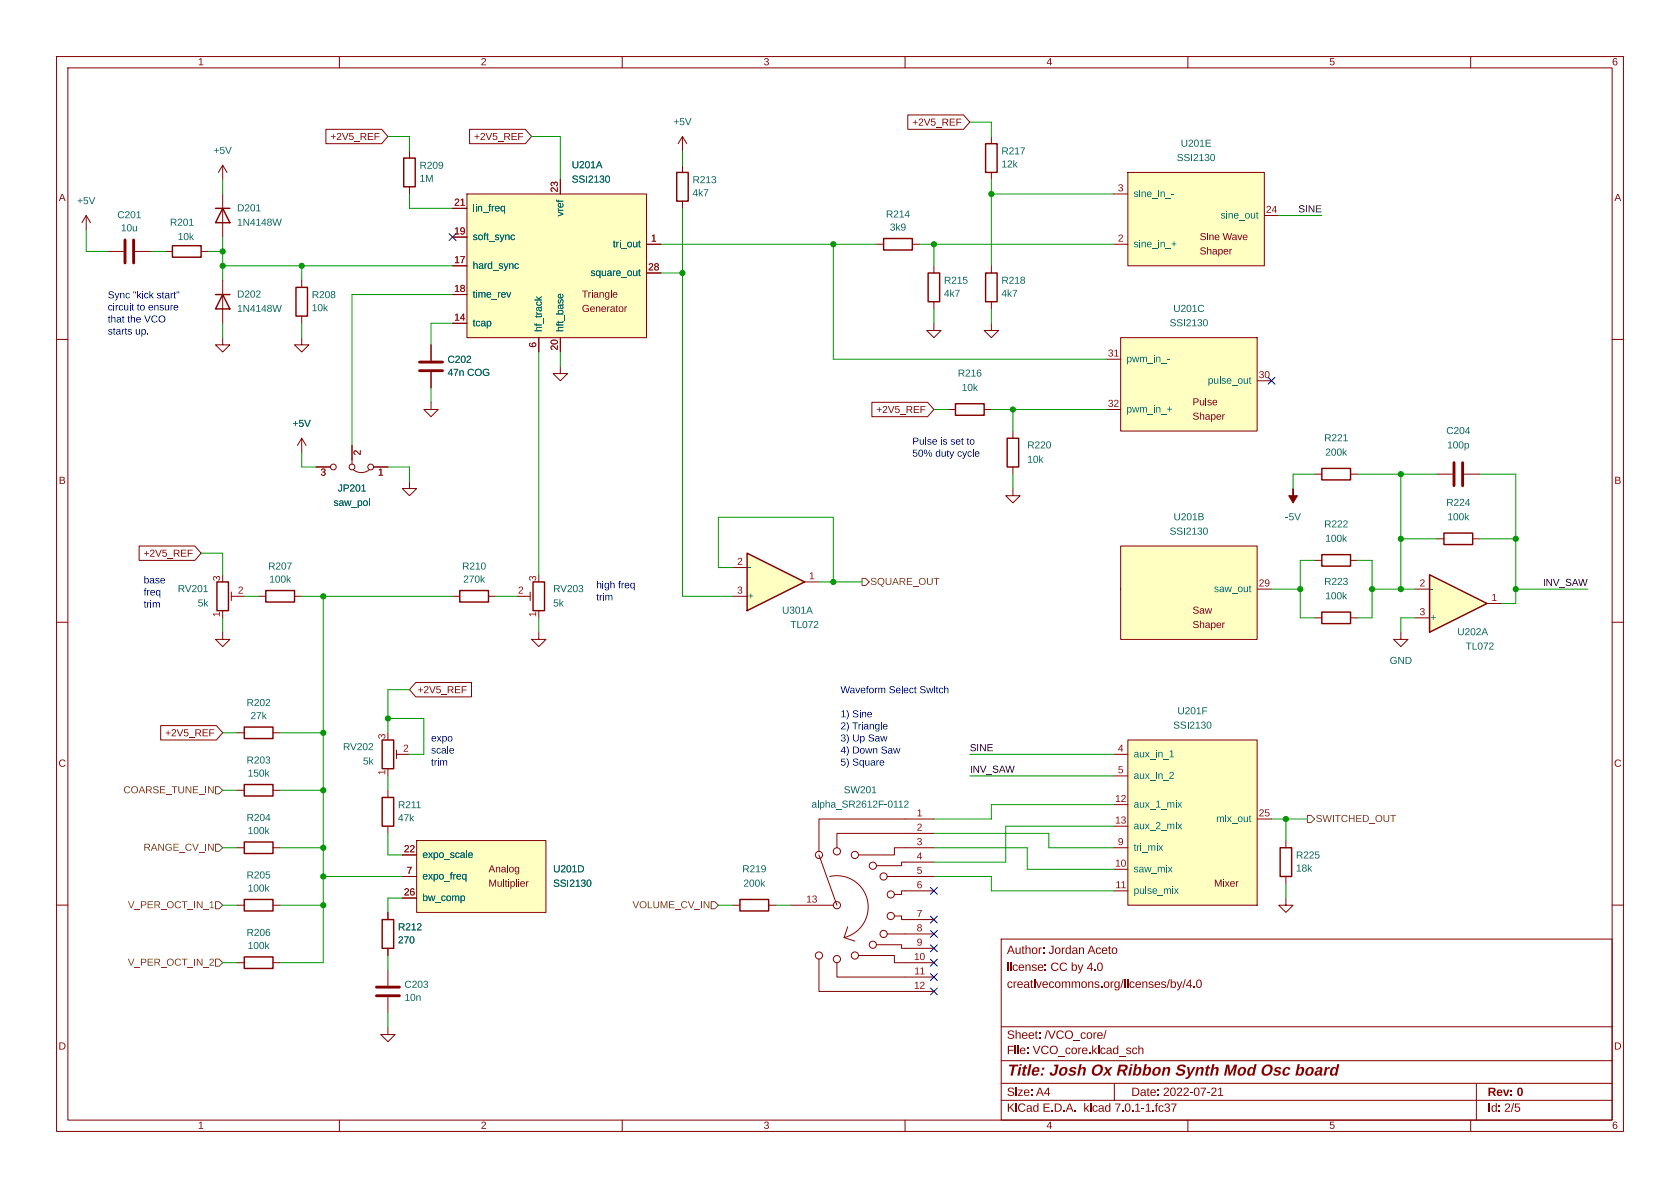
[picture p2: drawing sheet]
<svg xmlns="http://www.w3.org/2000/svg" width="297mm" height="210mm" viewBox="0 0 297 210" stroke-linecap="round" stroke-linejoin="round" font-family="sans-serif">
<defs><g id="words">
<text font-size="2.8" fill="#840000" x="178" y="191">Title: Josh Ox Ribbon Synth Mod Osc board</text>
<g font-size="2.1" fill="#840000">
<text x="178" y="172.3">license: CC by 4.0</text>
<text x="178" y="169.3">Author: Jordan Aceto</text>
<text x="178" y="175.3">creativecommons.org/licenses/by/4.0</text>
<text x="178" y="184.3">Sheet: /VCO_core/</text>
<text x="178" y="187">File: VCO_core.kicad_sch</text>
<text x="178" y="197.2">KiCad E.D.A. kicad 7.0.1-1.fc37</text>
<text x="178" y="194.4">Size: A4</text>
<text x="200" y="194.4">Date: 2022-07-21</text>
<text x="263" y="194.4">Rev: 0</text>
<text x="263" y="197.2">Id: 2/5</text>
</g>
<g font-size="1.8" fill="#840000">
<text x="35" y="12.1">1</text>
<text x="85" y="12.1">2</text>
<text x="135" y="12.1">3</text>
<text x="185" y="12.1">4</text>
<text x="235" y="12.1">5</text>
<text x="285" y="12.1">6</text>
<text x="161.3" y="22.7">+2V5_REF</text>
<text x="58.4" y="25.3">+2V5_REF</text>
<text x="83.8" y="25.3">+2V5_REF</text>
<text x="10.4" y="36.1">A</text>
<text x="285.4" y="36.1">A</text>
<text x="212.1" y="45.5">Shaper</text>
<text x="212.1" y="43">Sine Wave</text>
<text x="102.9" y="53.1">Triangle</text>
<text x="102.9" y="55.7">Generator</text>
<text x="154.9" y="73.5">+2V5_REF</text>
<text x="210.8" y="72.2">Pulse</text>
<text x="210.8" y="74.7">Shaper</text>
<text x="10.4" y="86.1">B</text>
<text x="285.4" y="86.1">B</text>
<text x="25.4" y="98.9">+2V5_REF</text>
<text x="210.8" y="109">Saw</text>
<text x="210.8" y="111.5">Shaper</text>
<text x="73.8" y="123.1">+2V5_REF</text>
<text x="29.2" y="130.7">+2V5_REF</text>
<text x="10.3" y="136.1">C</text>
<text x="285.3" y="136.1">C</text>
<text x="86.4" y="154.7">Analog</text>
<text x="86.4" y="157.3">Multiplier</text>
<text x="214.6" y="157.3">Mixer</text>
<text x="10.3" y="186.1">D</text>
<text x="285.3" y="186.1">D</text>
<text x="35" y="200.1">1</text>
<text x="85" y="200.1">2</text>
<text x="135" y="200.1">3</text>
<text x="185" y="200.1">4</text>
<text x="235" y="200.1">5</text>
<text x="285" y="200.1">6</text>
</g>
<g font-size="1.8" fill="#006464">
<text x="119" y="22.6">+5V</text>
<text x="37.8" y="27.7">+5V</text>
<text x="177" y="27.8">R217</text>
<text x="208" y="29">SSI2130</text>
<text x="208.7" y="26.5">U201E</text>
<text x="74.2" y="30.4">R209</text>
<text x="74.2" y="32.7">1M</text>
<text x="101.1" y="30.3">U201A</text>
<text x="101.1" y="32.8">SSI2130</text>
<text x="122.4" y="32.9">R213</text>
<text x="122.4" y="35.2">4k7</text>
<text x="177" y="30.1">12k</text>
<text x="200.4" y="35.3">sine_in_-</text>
<text x="13.6" y="36.6">+5V</text>
<text x="20.7" y="39.1">C201</text>
<text x="21.4" y="41.4">10u</text>
<text x="30" y="40.4">R201</text>
<text x="41.9" y="37.9">D201</text>
<text x="41.9" y="40.4">1N4148W</text>
<text x="83.6" y="37.9">lin_freq</text>
<text x="100.1" y="38.3" transform="rotate(-90 100.1 38.3)">vref</text>
<text x="156.6" y="39">R214</text>
<text x="157.3" y="41.3">3k9</text>
<text x="215.8" y="39.2">sine_out</text>
<text x="31.4" y="43">10k</text>
<text x="83.6" y="43">soft_sync</text>
<text x="108.3" y="44.2">tri_out</text>
<text x="200.4" y="44.2">sine_in_+</text>
<text x="41.9" y="53.1">D202</text>
<text x="55.1" y="53.2">R208</text>
<text x="83.6" y="48">hard_sync</text>
<text x="83.6" y="53.1">time_rev</text>
<text x="104.4" y="49.3">square_out</text>
<text x="166.9" y="50.7">R215</text>
<text x="166.9" y="53">4k7</text>
<text x="177" y="50.7">R218</text>
<text x="177" y="53">4k7</text>
<text x="41.9" y="55.7">1N4148W</text>
<text x="55.1" y="55.5">10k</text>
<text x="83.6" y="58.2">tcap</text>
<text x="96.3" y="58.7" transform="rotate(-90 96.3 58.7)">hf_track</text>
<text x="100.1" y="58.7" transform="rotate(-90 100.1 58.7)">hft_base</text>
<text x="206.8" y="58.2">SSI2130</text>
<text x="207.4" y="55.7">U201C</text>
<text x="79.1" y="64.7">C202</text>
<text x="199.1" y="64.6">pwm_in_-</text>
<text x="79.1" y="67">47n COG</text>
<text x="169.3" y="67.1">R216</text>
<text x="170" y="69.6">10k</text>
<text x="213.5" y="68.4">pulse_out</text>
<text x="51.7" y="76">+5V</text>
<text x="199.1" y="73.4">pwm_in_+</text>
<text x="255.7" y="77.3">C204</text>
<text x="181.6" y="79.8">R220</text>
<text x="181.6" y="82.3">10k</text>
<text x="234.1" y="78.5">R221</text>
<text x="234.3" y="81.1">200k</text>
<text x="255.8" y="79.8">100p</text>
<text x="59" y="90">saw_pol</text>
<text x="59.7" y="87.4">JP201</text>
<text x="255.7" y="90">R224</text>
<text x="206.8" y="95">SSI2130</text>
<text x="207.5" y="92.5">U201B</text>
<text x="227.2" y="92.5">-5V</text>
<text x="234.1" y="93.8">R222</text>
<text x="255.9" y="92.5">100k</text>
<text x="47.4" y="101.2">R207</text>
<text x="81.7" y="101.2">R210</text>
<text x="132.2" y="101.4">-</text>
<text x="234.3" y="96.3">100k</text>
<text x="31.4" y="105.2">RV201</text>
<text x="35" y="107.7">5k</text>
<text x="47.6" y="103.5">100k</text>
<text x="81.9" y="103.5">270k</text>
<text x="97.8" y="105.2">RV203</text>
<text x="97.8" y="107.7">5k</text>
<text x="132.2" y="106.5">+</text>
<text x="214.6" y="105.2">saw_out</text>
<text x="234.1" y="103.9">R223</text>
<text x="234.3" y="106.5">100k</text>
<text x="252.9" y="105.2">-</text>
<text x="138.3" y="109">U301A</text>
<text x="139.7" y="111.5">TL072</text>
<text x="252.9" y="110.3">+</text>
<text x="257.6" y="112.8">U202A</text>
<text x="245.7" y="117.9">GND</text>
<text x="259.1" y="115.4">TL072</text>
<text x="43.6" y="125.3">R202</text>
<text x="44.3" y="127.6">27k</text>
<text x="207.4" y="129.3">SSI2130</text>
<text x="208.2" y="126.8">U201F</text>
<text x="43.6" y="135.5">R203</text>
<text x="43.8" y="137.8">150k</text>
<text x="60.6" y="133.1">RV202</text>
<text x="64.2" y="135.7">5k</text>
<text x="200.4" y="134.4">aux_in_1</text>
<text x="70.4" y="143.4">R211</text>
<text x="143.5" y="143.3">alpha_SR2612F-0112</text>
<text x="149.2" y="140.8">SW201</text>
<text x="200.4" y="143.3">aux_1_mix</text>
<text x="200.4" y="138.2">aux_in_2</text>
<text x="43.6" y="145.7">R204</text>
<text x="43.8" y="148">100k</text>
<text x="70.4" y="145.7">47k</text>
<text x="200.4" y="147.1">aux_2_mix</text>
<text x="215" y="145.8">mix_out</text>
<text x="43.6" y="155.8">R205</text>
<text x="74.7" y="152.2">expo_scale</text>
<text x="74.7" y="156">expo_freq</text>
<text x="97.8" y="154.7">U201D</text>
<text x="131.2" y="154.7">R219</text>
<text x="200.4" y="154.7">saw_mix</text>
<text x="200.4" y="150.9">tri_mix</text>
<text x="229.1" y="152.3">R225</text>
<text x="229.1" y="154.6">18k</text>
<text x="43.8" y="158.1">100k</text>
<text x="74.7" y="159.8">bw_comp</text>
<text x="97.8" y="157.3">SSI2130</text>
<text x="131.4" y="157.3">200k</text>
<text x="200.4" y="158.5">pulse_mix</text>
<text x="43.6" y="166">R206</text>
<text x="70.4" y="165">R212</text>
<text x="70.4" y="167.3">270</text>
<text x="43.8" y="168.3">100k</text>
<text x="71.5" y="175.1">C203</text>
<text x="71.5" y="177.5">10n</text>
</g>
<g font-size="1.8" fill="#a90000">
<text x="98.8" y="34" transform="rotate(-90 98.8 34)">23</text>
<text x="197.6" y="34">3</text>
<text x="80.3" y="41.7">19</text>
<text x="80.3" y="36.6">21</text>
<text x="223.8" y="37.8">24</text>
<text x="80.3" y="46.7">17</text>
<text x="115.1" y="42.9">1</text>
<text x="197.6" y="42.9">2</text>
<text x="80.3" y="51.8">18</text>
<text x="114.6" y="48">28</text>
<text x="80.3" y="56.9">14</text>
<text x="95" y="61.5" transform="rotate(-90 95 61.5)">6</text>
<text x="98.8" y="61.9" transform="rotate(-90 98.8 61.9)">20</text>
<text x="195.9" y="63.2">31</text>
<text x="222.5" y="67.1">30</text>
<text x="195.9" y="72.1">32</text>
<text x="130.3" y="100.1">2</text>
<text x="39.1" y="102.7" transform="rotate(-90 39.1 102.7)">3</text>
<text x="42.1" y="105.2">2</text>
<text x="91.6" y="105.2">2</text>
<text x="95" y="102.7" transform="rotate(-90 95 102.7)">3</text>
<text x="130.3" y="105.2">3</text>
<text x="143" y="102.6">1</text>
<text x="222.5" y="103.9">29</text>
<text x="251" y="103.9">2</text>
<text x="263.7" y="106.4">1</text>
<text x="39.1" y="109.1" transform="rotate(-90 39.1 109.1)">1</text>
<text x="95" y="109.1" transform="rotate(-90 95 109.1)">1</text>
<text x="251" y="109">3</text>
<text x="68.3" y="130.7" transform="rotate(-90 68.3 130.7)">3</text>
<text x="68.3" y="137" transform="rotate(-90 68.3 137)">1</text>
<text x="71.3" y="133.1">2</text>
<text x="197.6" y="133.1">4</text>
<text x="197.6" y="136.9">5</text>
<text x="197.1" y="142">12</text>
<text x="162.1" y="144.5">1</text>
<text x="162.1" y="147.1">2</text>
<text x="162.1" y="149.6">3</text>
<text x="197.1" y="145.8">13</text>
<text x="197.6" y="149.6">9</text>
<text x="222.5" y="144.5">25</text>
<text x="71.4" y="150.9">22</text>
<text x="71.9" y="154.7">7</text>
<text x="162.1" y="152.1">4</text>
<text x="162.1" y="154.7">5</text>
<text x="197.1" y="153.4">10</text>
<text x="71.4" y="158.5">26</text>
<text x="142.5" y="159.8">13</text>
<text x="162.1" y="157.2">6</text>
<text x="197.2" y="157.2">11</text>
<text x="162.1" y="162.3">7</text>
<text x="162.1" y="164.8">8</text>
<text x="162.1" y="167.4">9</text>
<text x="161.6" y="169.9">10</text>
<text x="161.6" y="172.5">11</text>
<text x="161.6" y="175">12</text>
</g>
<g font-size="1.8" fill="#0f0f0f">
<text x="229.5" y="37.8">SINE</text>
<text x="272.7" y="103.8">INV_SAW</text>
<text x="171.4" y="133">SINE</text>
<text x="171.4" y="136.8">INV_SAW</text>
</g>
<g font-size="1.8" fill="#0000c2">
<text x="19" y="53">Sync &quot;kick start&quot;</text>
<text x="19" y="55.1">circuit to ensure</text>
<text x="19" y="57.2">that the VCO</text>
<text x="19" y="59.4">starts up.</text>
<text x="161.3" y="78.8">Pulse is set to</text>
<text x="161.3" y="80.9">50% duty cycle</text>
<text x="25.4" y="103.3">base</text>
<text x="25.4" y="105.5">freq</text>
<text x="25.4" y="107.6">trim</text>
<text x="105.4" y="104.2">high freq</text>
<text x="105.4" y="106.3">trim</text>
<text x="148.6" y="122.8">Waveform Select Switch</text>
<text x="76.2" y="131.3">expo</text>
<text x="148.6" y="127">1) Sine</text>
<text x="148.6" y="129.2">2) Triangle</text>
<text x="148.6" y="131.3">3) Up Saw</text>
<text x="76.2" y="133.4">scale</text>
<text x="76.2" y="135.6">trim</text>
<text x="148.6" y="133.4">4) Down Saw</text>
<text x="148.6" y="135.6">5) Square</text>
</g>
<g font-size="1.8" fill="#725600">
<text x="153.9" y="103.9">SQUARE_OUT</text>
<text x="21.8" y="140.8">COARSE_TUNE_IN</text>
<text x="232.6" y="145.8">SWITCHED_OUT</text>
<text x="25.4" y="150.9">RANGE_CV_IN</text>
<text x="22.6" y="161.1">V_PER_OCT_IN_1</text>
<text x="111.8" y="161.1">VOLUME_CV_IN</text>
<text x="22.6" y="171.2">V_PER_OCT_IN_2</text>
</g>
</g></defs>
<g fill="none" stroke="#840000" stroke-width=".18">
<path d="M10 10h277v190h-277zM12 12h273v186h-273zM60 10v2M110 10v2M160 10v2M210 10v2M260 10v2M10 60h2M285 60h2M10 110h2M285 110h2M10 160h2"/>
<path d="M285 160h2M68.6 161.3v1.3M68.6 167.6v1.3M177 166h108v32h-108zM60 198v2M110 198v2M160 198v2M177 194.5h108M177 191.5h108M177 187.5h108M177 181.5h108M197 191.5v3"/>
<path d="M210 198v2M260 198v2M261 191.5v6.5"/>
</g>
<path d="M67.6 162.6h2v5h-2z" fill="none" stroke="#840000" stroke-width=".25"/>
<path d="M198.1 96.5h24.1v16.5h-24.1z" fill="#ffffc2"/>
<g fill="none" stroke="#840000" stroke-width=".18">
<path d="M15.2 38.1l-.7 1.3M15.2 38.1v2.5M15.2 38.1l.8 1.3M39.4 29.2l-.8 1.3M39.4 29.2v2.6M39.4 29.2l.7 1.3M72.4 26.7v1.2M72.4 33v1.3M19 44.5h2.8M23.9 44.5h2.8M29.2 44.5h1.3M35.6 44.5h1.2"/>
<path d="M39.4 49.5v7.7M53.3 49.5v1.3M53.3 55.9v1.3M198.1 96.5h24.1v16.5h-24.1zM39.4 111.8v1.2h-1.3l1.3 1.3 1.2-1.3h-1.2M41.9 129.5h1.3M41.9 139.7h1.3M48.3 129.5h1.2M48.3 139.7h1.2M68.6 181.6v1.3h1.2l-1.2 1.3-1.3-1.3h1.3"/>
</g>
<path d="M22.1 42.4v4.1M23.6 42.4v4.1" fill="none" stroke="#840000" stroke-width=".51"/>
<path d="M71.4 27.9h2v5.1h-2zM30.5 43.4h5.1v2.1h-5.1zM38.1 52.1h2.5M39.4 52.1l1.2 2.5h-2.5zM52.3 50.8h2.1v5.1h-2.1zM43.2 128.5h5.1v2.1h-5.1zM43.2 138.7h5.1v2h-5.1z" fill="none" stroke="#840000" stroke-width=".25"/>
<path d="M199.4 130.8h22.8v29.2h-22.8z" fill="#ffffc2"/>
<g fill="none" stroke="#840000" stroke-width=".18">
<path d="M232.4 83.8h1.3M232.4 99.1h1.3M238.8 83.8h1.2M238.8 99.1h1.2M254 83.8h2.8M258.8 83.8h2.8M232.4 109.2h1.3M238.8 109.2h1.2M247.6 111.8v1.2h1.3l-1.3 1.3-1.2-1.3h1.2M68.6 139.7v1.3M70.1 133.4h1M70.1 132.6v1.5"/>
<path d="M196.8 133.4h2.6M196.8 137.2h2.6M199.4 130.8h22.8v29.2h-22.8zM41.9 149.9h1.3M48.3 149.9h1.2M68.6 146.1v1.2M196.8 149.9h2.6M41.9 170.2h1.3M41.9 160h1.3M48.3 170.2h1.2M48.3 160h1.2M68.6 171.5v2.7"/>
<path d="M68.6 176.3v2.8"/>
</g>
<path d="M257 81.8v4.1M258.6 81.8v4.1M66.5 176h4.1M66.5 174.5h4.1" fill="none" stroke="#840000" stroke-width=".51"/>
<path d="M233.7 82.8h5.1v2h-5.1zM233.7 98h5.1v2.1h-5.1zM233.7 108.2h5.1v2h-5.1zM67.6 130.8h2v5.1h-2zM43.2 159h5.1v2h-5.1zM43.2 148.8h5.1v2.1h-5.1zM67.6 141h2v5.1h-2zM43.2 169.2h5.1v2h-5.1z" fill="none" stroke="#840000" stroke-width=".25"/>
<path d="M228.6 86.4v1.2h.8l-.8 1.3-.8-1.3h.8z" fill="#840000" stroke="#840000" stroke-width=".18"/>
<path d="M132.1 97.8l10.1 5.1-10.1 5.1z" fill="#ffffc2"/>
<path d="M132.1 97.8l10.1 5.1-10.1 5.1z" fill="none" stroke="#840000" stroke-width=".25"/>
<g fill="none" stroke="#840000" stroke-width=".18">
<path d="M39.4 59.7v1.3h1.2l-1.2 1.2-1.3-1.2h1.3M53.3 59.7v1.3h1.3l-1.3 1.2-1.2-1.2h1.2M62.2 81.3v.7M62.5 83.1a2.26 2.26 0 0 0 2.8 0M66 82.6h2.6M72.4 85.1v1.3h1.3l-1.3 1.2-1.3-1.2h1.3M129.5 100.3h2.6M129.5 105.4h2.6M142.2 102.9h2.6"/>
<circle cx="58.9" cy="82.6" r=".51"/>
<circle cx="62.2" cy="82.6" r=".51"/>
<circle cx="65.5" cy="82.6" r=".51"/>
</g>
<path d="M67 83.1l.4-.3v1.1h.3v.2h-.7v-.2h.3v-.9l-.3 .2z" fill="#a90000"/>
<path d="M62.2 78.7v2.6" fill="none" stroke="#840000" stroke-width=".18"/>
<path d="M62.6 79.7h.4l.6 .5v-.6h.2v.8l-.9-.6-.3 .1 .1 .2 .1 .1v.2h-.1l-.2-.3z" fill="#a90000"/>
<path d="M55.9 82.6h2.5" fill="none" stroke="#840000" stroke-width=".18"/>
<path d="M56.8 82.9l.4-.1 .3 .2v.3l-.2 .1 .3 .3-.2 .3-.4 .1-.2-.2-.1-.1 .2-.1 .1 .2 .2 .1 .2-.2-.1-.2-.3-.1v-.1l.3-.1v-.3h-.2l-.4 .1z" fill="#a90000"/>
<g fill="none" stroke="#840000" stroke-width=".18">
<path d="M39.4 34.3v7.6M53.3 77.5l-.7 1.2M53.3 77.5v2.5M53.3 77.5l.8 1.2M76.2 71.1v1.3h1.3l-1.3 1.3-1.3-1.3h1.3M76.2 61v2.8M76.2 65.8v2.8M40.9 105.4h1M40.9 104.6v1.6M45.7 105.4h1.3M52.1 105.4h1.2M80 105.4h1.3"/>
<path d="M86.4 105.4h1.2M92.7 105.4h1M93.7 104.6v1.6M95.2 111.8v1.2h-1.2l1.2 1.3 1.3-1.3h-1.3M144.8 151.1l3.2 8.9M146.7 154.9a5.5 5.5 0 0 1 6.6 4.2 5.5 5.5 0 0 1-4.1 6.6M156.8 154.9h8.3M165.1 144.8h-20.3v5.7M165.1 147.3h-17.1v2.6M165.1 149.9h-7v1.2h-6.3M165.1 152.4h-5.7v.6h-4.5M165.1 157.5h-5.7v.6h-1.3"/>
<path d="M129.5 160h1.3M135.9 160h1.3M139.7 160h7.6M144.8 169.5v5.8h20.3M148 170.2v2.5h17.1M149.2 165.7l1.9 .7M149.9 163.8l-.7 1.9M151.8 168.9h6.3v1.3h7M154.9 167h4.5v.6h5.7M156.8 165.1h8.3M158.1 161.9h1.3v.7h5.7"/>
<circle cx="144.8" cy="151.1" r=".63"/>
<circle cx="148" cy="150.5" r=".63"/>
<circle cx="151.1" cy="151.1" r=".63"/>
<circle cx="154.3" cy="153" r=".63"/>
<circle cx="156.2" cy="154.9" r=".63"/>
<circle cx="157.5" cy="158.1" r=".63"/>
<circle cx="144.8" cy="168.9" r=".63"/>
<circle cx="148" cy="160" r=".63"/>
<circle cx="148" cy="169.5" r=".63"/>
<circle cx="151.1" cy="168.9" r=".63"/>
<circle cx="154.3" cy="167" r=".63"/>
<circle cx="156.2" cy="165.1" r=".63"/>
<circle cx="157.5" cy="161.9" r=".63"/>
</g>
<path d="M38.1 36.8h2.5M39.4 36.8l1.2 2.6h-2.5zM38.4 102.9h2v5.1h-2zM47 104.4h5.1v2h-5.1zM81.3 104.4h5.1v2h-5.1zM94.2 102.9h2.1v5.1h-2.1zM130.8 159h5.1v2h-5.1z" fill="none" stroke="#840000" stroke-width=".25"/>
<path d="M74.2 65.5h4M74.2 64h4" fill="none" stroke="#840000" stroke-width=".51"/>
<path d="M73.7 148.6h22.8v12.7h-22.8z" fill="#ffffc2"/>
<path d="M175.3 24.1v1.3M175.3 30.5v1.3M175.3 57.2v1.2h1.2l-1.2 1.3-1.3-1.3h1.3M175.3 47v1.3M175.3 53.3v1.3M167.6 72.4h1.3M174 72.4h1.3M179.1 76.2v1.3M179.1 82.6v1.2M71.1 154.9h2.6M73.7 148.6h22.8v12.7h-22.8z" fill="none" stroke="#840000" stroke-width=".18"/>
<path d="M174.2 25.4h2.1v5.1h-2.1zM174.2 48.3h2.1v5h-2.1zM168.9 71.4h5.1v2h-5.1zM178.1 77.5h2v5.1h-2z" fill="none" stroke="#840000" stroke-width=".25"/>
<path d="M199.4 30.5h24.1v16.5h-24.1z" fill="#ffffc2"/>
<path d="M196.8 34.3h2.6M199.4 30.5h24.1v16.5h-24.1zM196.8 43.2h2.6" fill="none" stroke="#840000" stroke-width=".18"/>
<path d="M198.1 59.7h24.1v16.5h-24.1z" fill="#ffffc2"/>
<path d="M120.6 24.1v2.6M120.6 29.2v1.3M120.6 35.6v1.2M120.6 24.1l-.7 1.3M120.6 24.1l.8 1.3M165.1 57.2v1.2h1.3l-1.3 1.3-1.3-1.3h1.3M198.1 59.7h24.1v16.5h-24.1zM195.6 63.5h2.5M227.3 158.8v1.2h1.3l-1.3 1.3-1.2-1.3h1.2M227.3 148.6v1.3M227.3 154.9v1.3" fill="none" stroke="#840000" stroke-width=".18"/>
<path d="M119.6 30.5h2.1v5.1h-2.1zM226.3 149.9h2v5h-2z" fill="none" stroke="#840000" stroke-width=".25"/>
<path d="M252.7 101.6l10.2 5.1-10.2 5.1z" fill="#ffffc2"/>
<path d="M156.2 42.2h5.1v2h-5.1zM255.3 94.2h5v2.1h-5zM252.7 101.6l10.2 5.1-10.2 5.1z" fill="none" stroke="#840000" stroke-width=".25"/>
<path d="M154.9 43.2h1.3M161.3 43.2h1.3M179.1 86.4v1.2h1.2l-1.2 1.3-1.3-1.3h1.3M254 95.3h1.3M260.3 95.3h1.3M250.2 104.1h2.5M250.2 109.2h2.5M262.9 106.7h2.5" fill="none" stroke="#840000" stroke-width=".18"/>
<path d="M82.5 34.3h31.8v25.4h-31.8z" fill="#ffffc2"/>
<g fill="none" stroke="#840000" stroke-width=".18">
<path d="M57.6 22.9h9.9l1.1 1.2-1.1 1.3h-9.9zM80 36.8h2.5M82.5 34.3h31.8v25.4h-31.8zM83 22.9h9.9l1.1 1.2-1.1 1.3h-9.9zM160.5 20.3h9.8l1.1 1.3-1.1 1.3h-9.8zM95.2 59.7v2.5M114.3 43.2h2.5M165.1 47v1.3M165.1 53.3v1.3M76.2 61v2.8M76.2 65.8v2.8M99.1 64.8v1.2h1.2l-1.2 1.3-1.3-1.3h1.3"/>
<path d="M154.1 71.1h9.9l1.1 1.3-1.1 1.3h-9.9zM24.6 96.5h9.8l1.2 1.3-1.2 1.3h-9.8zM66 82.6h2.6M28.4 128.3h9.9l1.1 1.2-1.1 1.3h-9.9zM73.5 120.6h9.9v2.6h-9.9l-1.1-1.3zM71.1 154.9h2.6M68.6 161.3v1.3M68.6 167.6v1.3"/>
</g>
<path d="M164.1 48.3h2v5h-2z" fill="none" stroke="#840000" stroke-width=".25"/>
<path d="M152.4 102.2h.6l.7 .7-.7 .6h-.6zM38.1 139.1h.6l.7 .6-.7 .6h-.6zM38.1 149.2h.6l.7 .7-.7 .6h-.6zM38.1 159.4h.6l.7 .6-.7 .7h-.6zM125.7 159.4h.7l.6 .6-.6 .7h-.7zM231.1 144.1h.7l.6 .7-.6 .6h-.7zM38.1 169.5h.6l.7 .7-.7 .6h-.6z" fill="none" stroke="#725600" stroke-width=".18"/>
<g fill="none" stroke="#009600" stroke-width=".18">
<path d="M39.4 31.8v2.5M68.6 24.1h3.8v2.6M72.4 34.3v2.5h7.6M94 24.1h5.1v7.7M120.6 26.7v2.5M120.6 36.8v68.6h8.9M171.4 21.6h3.9v2.5M175.3 31.8v15.2M175.3 34.3h21.5M226.1 38.1h7.6M15.2 40.6v3.9h3.8M26.7 44.5h2.5"/>
<path d="M36.8 44.5h2.6M39.4 41.9v7.6M39.4 57.2v2.5M39.4 47h40.6M53.3 47v2.5M53.3 57.2v2.5M80 57.2h-3.8v3.8M80 52.1h-17.8v26.6M116.8 43.2h38.1M116.8 48.3h3.8M147.3 43.2v20.3h48.3M162.6 43.2h34.2"/>
<path d="M165.1 43.2v3.8M165.1 54.6v2.6M175.3 54.6v2.6M76.2 68.6v2.5M95.2 62.2v39.4M99.1 62.2v2.6M165.1 72.4h2.5M175.3 72.4h20.3M179.1 72.4v3.8M35.6 97.8h3.8v3.8M53.3 80v2.6h2.6M68.6 82.6h3.8v2.5"/>
<path d="M179.1 83.8v2.6M232.4 83.8h-3.8v2.6M232.4 99.1h-2.5v10.1h2.5M240 83.8h14M240 99.1h2.6v10.1h-2.6M247.6 83.8v20.3M247.6 95.3h6.4M261.6 83.8h6.4v22.9h-2.6M261.6 95.3h6.4M39.4 109.2v2.6M43.2 105.4h2.5M53.3 105.4h26.7"/>
<path d="M57.1 105.4v64.8h-7.6M87.6 105.4h3.8M95.2 109.2v2.6M129.5 100.3h-2.5v-8.9h20.3v11.5M144.8 102.9h7.6M224.8 104.1h5.1M242.6 104.1h7.6M250.2 109.2h-2.6v2.6M268 104.1h12.7M39.4 139.7h2.5M39.4 129.5h2.5M49.5 139.7h7.6"/>
<path d="M49.5 129.5h7.6M68.6 127h6.3v6.4h-2.5M68.6 137.2v2.5M72.4 121.9h-3.8v7.6M171.4 133.4h25.4M171.4 137.2h25.4M39.4 149.9h2.5M49.5 149.9h7.6M57.1 154.9h14M68.6 147.3v3.8h2.5M71.1 158.8h-2.5v2.5M165.1 154.9h10.2v2.6h21.5"/>
<path d="M165.1 149.9h16.5v3.8h15.2M165.1 147.3h20.3v2.6h11.4M196.8 142.2h-21.5v2.6h-10.2M196.8 146.1h-19v6.3h-12.7M224.8 144.8h6.3M227.3 144.8v3.8M227.3 156.2v2.6M39.4 160h2.5M39.4 170.2h2.5M49.5 160h7.6M68.6 168.9v2.6M68.6 179.1v2.5"/>
<path d="M127 160h2.5M137.2 160h2.5"/>
</g>
<g fill="none" stroke="#000084" stroke-width=".18">
<path d="M79.4 41.3l1.2 1.2M80.6 41.3l-1.2 1.2M224.2 66.7l1.2 1.2M225.4 66.7l-1.2 1.2M164.5 156.9l1.2 1.2M165.7 156.9l-1.2 1.2M164.5 169.6l1.2 1.2M164.5 172.1l1.2 1.2M164.5 174.7l1.2 1.2M164.5 167l1.2 1.2M164.5 164.5l1.2 1.2M164.5 162l1.2 1.2"/>
<path d="M165.7 169.6l-1.2 1.2M165.7 172.1l-1.2 1.2M165.7 174.7l-1.2 1.2M165.7 167l-1.2 1.2M165.7 164.5l-1.2 1.2M165.7 162l-1.2 1.2"/>
</g>
<path d="M67 83.1l.4-.3v1.1h.3v.2h-.7v-.2h.3v-.9l-.3 .2z" fill="#a90000"/>
<path d="M62.2 78.7v2.6" fill="none" stroke="#840000" stroke-width=".18"/>
<path d="M62.6 79.7h.4l.6 .5v-.6h.2v.8l-.9-.6-.3 .1 .1 .2 .1 .1v.2h-.1l-.2-.3z" fill="#a90000"/>
<path d="M55.9 82.6h2.5" fill="none" stroke="#840000" stroke-width=".18"/>
<path d="M56.8 82.9l.4-.1 .3 .2v.3l-.2 .1 .3 .3-.2 .3-.4 .1-.2-.2-.1-.1 .2-.1 .1 .2 .2 .1 .2-.2-.1-.2-.3-.1v-.1l.3-.1v-.3h-.2l-.4 .1z" fill="#a90000"/>
<g fill="#009600" stroke="#009600" stroke-width=".18">
<circle cx="120.6" cy="48.3" r=".46"/>
<circle cx="147.3" cy="43.2" r=".46"/>
<circle cx="147.3" cy="102.9" r=".46"/>
<circle cx="179.1" cy="72.4" r=".46"/>
<circle cx="268" cy="95.3" r=".46"/>
<circle cx="247.6" cy="95.3" r=".46"/>
<circle cx="247.6" cy="104.1" r=".46"/>
<circle cx="242.6" cy="104.1" r=".46"/>
<circle cx="268" cy="104.1" r=".46"/>
<circle cx="247.6" cy="83.8" r=".46"/>
<circle cx="57.1" cy="139.7" r=".46"/>
<circle cx="57.1" cy="154.9" r=".46"/>
<circle cx="57.1" cy="160" r=".46"/>
<circle cx="57.1" cy="129.5" r=".46"/>
<circle cx="57.1" cy="149.9" r=".46"/>
<circle cx="53.3" cy="47" r=".46"/>
<circle cx="39.4" cy="47" r=".46"/>
<circle cx="39.4" cy="44.5" r=".46"/>
<circle cx="229.9" cy="104.1" r=".46"/>
<circle cx="227.3" cy="144.8" r=".46"/>
<circle cx="165.1" cy="43.2" r=".46"/>
<circle cx="175.3" cy="34.3" r=".46"/>
<circle cx="68.6" cy="127" r=".46"/>
<circle cx="57.1" cy="105.4" r=".46"/>
</g>
<use href="#words"/>
</svg>
